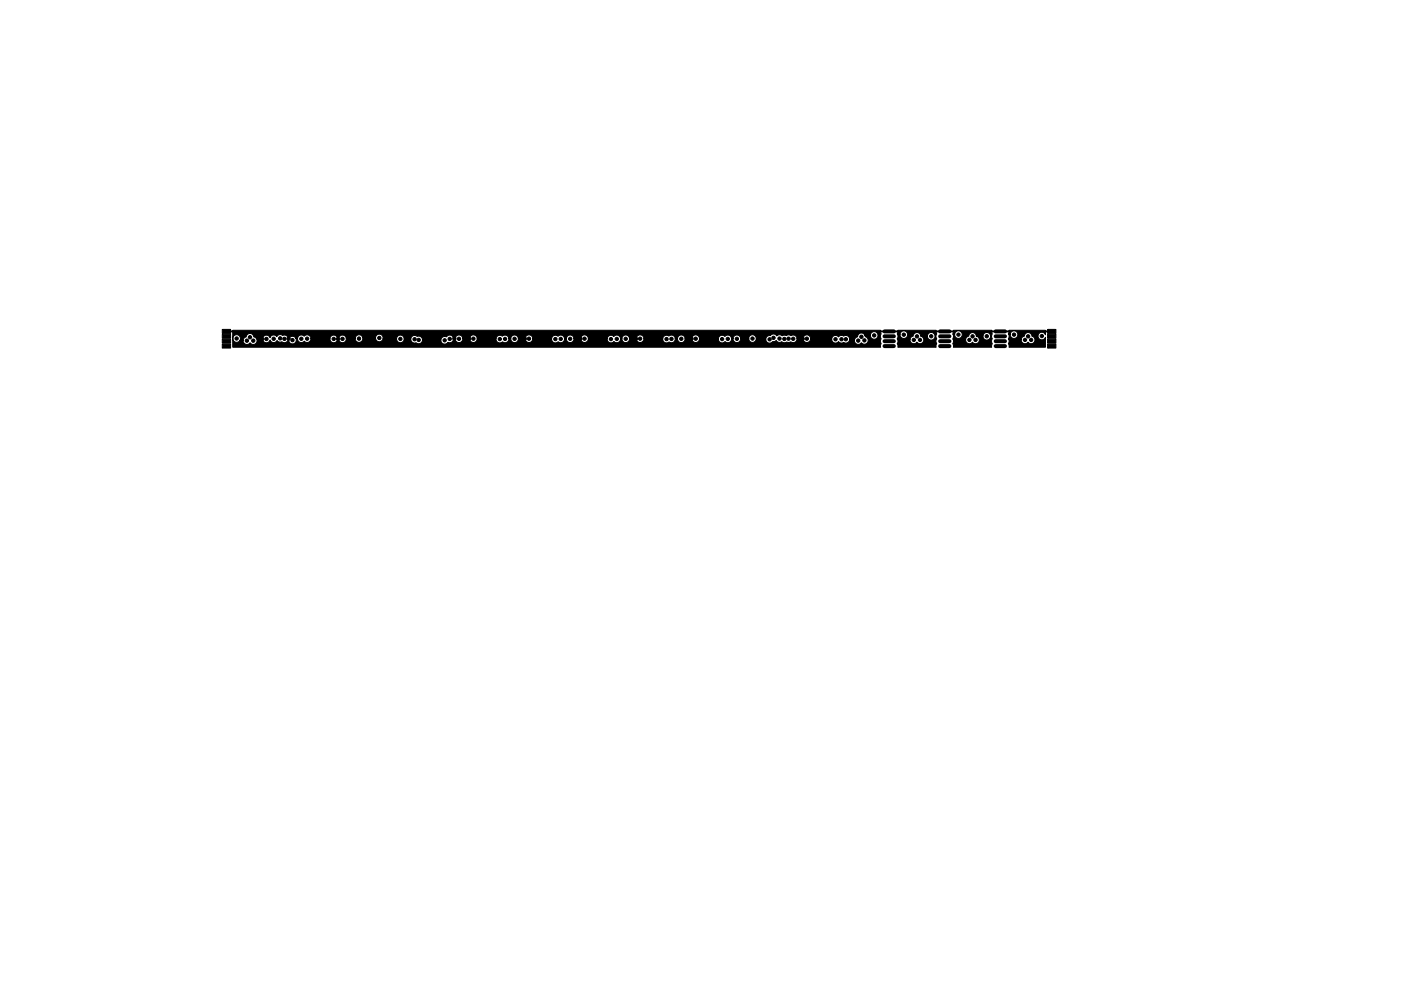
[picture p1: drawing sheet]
<svg xmlns="http://www.w3.org/2000/svg" width="420mm" height="297mm" viewBox="0 0 420 297" stroke-linecap="round" stroke-linejoin="round" font-family="sans-serif">
<g fill="#000" stroke="#000" stroke-width=".3">
<path d="M66.7 98.7h2.5v1.2h-2.5zM67.8 99.2h1.8l.2-.2h194.3l.1 .2h4.9l.2-.2h11.4l.2 .2h4.9l.1-.2h11.5l.1 .2 16-.2 .2 .2h1.9l-.1 .3h-1.8l-.2 .9a1.14 1.14 0 0 0-1.7-.6 1.14 1.14 0 0 0 0 1.8 1.14 1.14 0 0 0 1.7-.5v3h-10.9v-.4a1.22 1.22 0 0 1 0-1.4l-.1-.5h3.8a1.14 1.14 0 0 0 .7 1.2 1.14 1.14 0 0 0 1.3-.4 1.16 1.16 0 0 0 1.9-.1 1.16 1.16 0 0 0-.7-1.8 1.21 1.21 0 0 0-1.3-1 1.21 1.21 0 0 0-1.1 1.1l-.6 .4-.2 .6h-3.8v-1.6h.5v.2a1.14 1.14 0 0 0 1.7 .9 1.14 1.14 0 0 0 0-2 1.14 1.14 0 0 0-1.7 .9h-.5v-.7h-5l.1 .6a1.37 1.37 0 0 0 0 1.5l-.2 .7 .2 .7-.2 1.1h-11.5l.1-.4a1.21 1.21 0 0 1 0-1.4l-.1-.5h3.7a1.14 1.14 0 0 0 .7 1.2 1.14 1.14 0 0 0 1.3-.4 1.17 1.17 0 0 0 2-.2 1.17 1.17 0 0 0-.8-1.7h2v.2a1.14 1.14 0 0 0 1.7 .9 1.14 1.14 0 0 0 0-2 1.14 1.14 0 0 0-1.7 .9h-2v-.2a1.22 1.22 0 0 0-1.3-.8 1.22 1.22 0 0 0-1.1 1.1l-.6 .4-.2 .6h-3.7l-.1-1.6h.5v.2a1.14 1.14 0 0 0 1.7 .9 1.14 1.14 0 0 0 0-2 1.14 1.14 0 0 0-1.7 .9h-.5v-.7h-4.9v.6a1.37 1.37 0 0 0 0 1.5l-.2 .7 .2 .7-.2 1.1h-11.4v-.4a1.21 1.21 0 0 1 0-1.4l-.1-.5h3.7a1.14 1.14 0 0 0 .7 1.2 1.14 1.14 0 0 0 1.4-.5 1.17 1.17 0 0 0 1.9-.1 1.17 1.17 0 0 0-.8-1.7h2v.2a1.14 1.14 0 0 0 1.8 .9 1.14 1.14 0 0 0 0-2 1.14 1.14 0 0 0-1.8 .9h-2v-.2a1.23 1.23 0 0 0-1.3-.8 1.23 1.23 0 0 0-1.1 1.1l-.5 .4-.3 .6h-3.7l-.1-1.6h.8v.2a1.14 1.14 0 0 0 1.8 .9 1.14 1.14 0 0 0 0-2 1.14 1.14 0 0 0-1.8 .9h-.8v-.7h-4.9l.1 .6a1.36 1.36 0 0 0-.1 1.5l-.2 .7 .3 .7-.2 1.1h-194.3v-2.7a1.14 1.14 0 0 0 .8 1.2 1.14 1.14 0 0 0 1.4-.6h.9v.2a1.14 1.14 0 0 0 .9 1 1.14 1.14 0 0 0 1.2-.5 1.14 1.14 0 0 0 1.6 .4 1.14 1.14 0 0 0 .3-1.6h1.9v.2a1.14 1.14 0 0 0 1 1 1.14 1.14 0 0 0 1.2-.8 1.14 1.14 0 0 0 1 .8 1.14 1.14 0 0 0 1.1-.6 1.18 1.18 0 0 0 1.5 .4 1.14 1.14 0 0 0 1.8-.7l.2 .3a1.14 1.14 0 0 0 1.4 .9 1.14 1.14 0 0 0 .7-1.6h.5v.3a1.14 1.14 0 0 0 .8 .9 1.14 1.14 0 0 0 1.3-.3 1.13 1.13 0 0 0 1.2 .3 1.13 1.13 0 0 0 .7-1.1h5.8v.2a1.14 1.14 0 0 0 1.2 1 1.14 1.14 0 0 0 1-1.2h.4v.2a1.14 1.14 0 0 0 1.3 1 1.14 1.14 0 0 0 .9-1.3h2.7v.2a1.14 1.14 0 0 0 1.4 1 1.14 1.14 0 0 0 .9-1.4h3.8v.2a1.14 1.14 0 0 0 1.1 1 1.14 1.14 0 0 0 1.2-.9h4v.2a1.14 1.14 0 0 0 1.2 1 1.14 1.14 0 0 0 1.1-1.1h2v.2a1.22 1.22 0 0 0 1.6 1 1.14 1.14 0 0 0 1.3 .1 1.14 1.14 0 0 0 .6-1h5.5v.2a1.14 1.14 0 0 0 .9 1 1.14 1.14 0 0 0 1.2-.5 1.14 1.14 0 0 0 1.7-1.2h.5v.3a1.14 1.14 0 0 0 1.3 1 1.14 1.14 0 0 0 1-1.3h2v.2a1.14 1.14 0 0 0 1.2 1.1 1.14 1.14 0 0 0 1.1-1.2h5.7v.2a1.19 1.19 0 0 0 1.9 .8 1.14 1.14 0 0 0 1.3 .1 1.14 1.14 0 0 0 .6-1.2h.6v.3a1.14 1.14 0 0 0 1.2 1 1.14 1.14 0 0 0 1-1.3h2.1v.2a1.14 1.14 0 0 0 1.2 1.1 1.14 1.14 0 0 0 1.1-1.2h5.6v.2a1.21 1.21 0 0 0 2 .8 1.14 1.14 0 0 0 1.3 .1 1.14 1.14 0 0 0 .6-1.2h.6v.3a1.14 1.14 0 0 0 1.2 1 1.14 1.14 0 0 0 1-1.3h2.1v.2a1.14 1.14 0 0 0 1.2 1.1 1.14 1.14 0 0 0 1-1.2h5.7v.2a1.14 1.14 0 0 0 .8 1 1.14 1.14 0 0 0 1.2-.4 1.14 1.14 0 0 0 1.3 .3 1.14 1.14 0 0 0 .7-1.2h.4v.3a1.14 1.14 0 0 0 1.3 1 1.14 1.14 0 0 0 1-1.3h2v.2a1.14 1.14 0 0 0 1.2 1.1 1.14 1.14 0 0 0 1.1-1.2h5.7v.2a1.14 1.14 0 0 0 .7 1 1.14 1.14 0 0 0 1.2-.2 1.14 1.14 0 0 0 1.2 .1 1.14 1.14 0 0 0 .6-1.2h.7v.3a1.14 1.14 0 0 0 1.2 1 1.14 1.14 0 0 0 1-1.3h2.1v.2a1.14 1.14 0 0 0 1.2 1.1 1.14 1.14 0 0 0 1.1-1.2h5.6v.2a1.27 1.27 0 0 0 2.1 .8 1.14 1.14 0 0 0 1.3 .1 1.14 1.14 0 0 0 .6-1.2h.5v.3a1.14 1.14 0 0 0 1.2 1 1.14 1.14 0 0 0 1-1.3h2.4v.2a1.14 1.14 0 0 0 1.2 1 1.14 1.14 0 0 0 1.1-1h2.9v.2a1.24 1.24 0 0 0 .9 1 1.24 1.24 0 0 0 1.3-.4l.9-.3 .1 .1a1.34 1.34 0 0 0 1.6 .3 1.22 1.22 0 0 0 1.4 0l.7 .1 .6-.2a1.14 1.14 0 0 0 1.2 .2 1.14 1.14 0 0 0 .6-1.2h1.8v.2a1.14 1.14 0 0 0 1.2 1.1 1.14 1.14 0 0 0 1.1-1.1h6.3v.2a1.14 1.14 0 0 0 .9 1 1.14 1.14 0 0 0 1.2-.4 1.39 1.39 0 0 0 1.6 .3 1.14 1.14 0 0 0 1.7-.7h1.4v.2a1.14 1.14 0 0 0 .9 1 1.14 1.14 0 0 0 1.2-.5 1.16 1.16 0 0 0 1.9-.1 1.16 1.16 0 0 0-.7-1.8l-.2-.4h1.7v.2a1.14 1.14 0 0 0 1.8 .9 1.14 1.14 0 0 0 0-1.9 1.14 1.14 0 0 0-1.8 .8h-1.7a1.24 1.24 0 0 0-1.3-.5 1.24 1.24 0 0 0-.9 1.1l-.6 .4-.3 .6h-1.4v-.2a1.25 1.25 0 0 0-1.9-1.1 1.13 1.13 0 0 0-1.4 .3 1.14 1.14 0 0 0-1.2-.4 1.14 1.14 0 0 0-.9 1h-6.3v-.2a1.14 1.14 0 0 0-1.1-1 1.14 1.14 0 0 0-1.2 1h-1.8v-.2a1.15 1.15 0 0 0-1.8-.6 1.22 1.22 0 0 0-1.4 0l-.7-.1-.5 .2a1.12 1.12 0 0 0-1.6 0 1.28 1.28 0 0 0-2.1-.1 1.14 1.14 0 0 0-1.2 1h-2.9a1.14 1.14 0 0 0-1-1.2 1.14 1.14 0 0 0-1.3 1l-2.4-.2a1.14 1.14 0 0 0-1.2-.8 1.14 1.14 0 0 0-1 1h-.5v-.1a1.31 1.31 0 0 0-2.1-.5 1.14 1.14 0 0 0-1.9 .7l-5.6-.1a1.14 1.14 0 0 0-1.2-1 1.14 1.14 0 0 0-1.1 1h-2.1v-.2a1.14 1.14 0 0 0-1.2-.8 1.14 1.14 0 0 0-1 1h-.7v-.1a1.14 1.14 0 0 0-1.9-.6 1.14 1.14 0 0 0-1.8 .8l-5.7-.1a1.14 1.14 0 0 0-1.1-1 1.14 1.14 0 0 0-1.2 1h-2l-.1-.2a1.14 1.14 0 0 0-1.2-.8 1.14 1.14 0 0 0-1 1h-.4v-.1a1.14 1.14 0 0 0-2-.4 1.14 1.14 0 0 0-1.2-.3 1.14 1.14 0 0 0-.8 .9l-5.7-.1a1.14 1.14 0 0 0-1.1-1 1.14 1.14 0 0 0-1.1 1h-2.1v-.2a1.14 1.14 0 0 0-1.2-.8 1.14 1.14 0 0 0-1 1h-.6v-.1a1.23 1.23 0 0 0-2-.5 1.14 1.14 0 0 0-1.9 .7l-5.6-.1a1.14 1.14 0 0 0-1.2-1 1.14 1.14 0 0 0-1.1 1h-2.1v-.2a1.14 1.14 0 0 0-1.2-.8 1.14 1.14 0 0 0-1 1h-.6v-.1a1.2 1.2 0 0 0-2-.5 1.14 1.14 0 0 0-1.8 .7l-5.7-.1a1.14 1.14 0 0 0-1.1-1 1.14 1.14 0 0 0-1.2 1h-2l-.1-.2a1.14 1.14 0 0 0-1.2-.8 1.14 1.14 0 0 0-1 1h-.5v-.1a1.14 1.14 0 0 0-1-.8 1.14 1.14 0 0 0-1.1 .5 1.14 1.14 0 0 0-1.7 .9l-5.5-.1a1.22 1.22 0 0 0-1.6-1 1.14 1.14 0 0 0-1.9 .8l-2-.1a1.14 1.14 0 0 0-1.1-1.1 1.14 1.14 0 0 0-1.2 1.1l-4-.1a1.14 1.14 0 0 0-1-1.2 1.14 1.14 0 0 0-1.3 1h-3.8a1.14 1.14 0 0 0-1.2-.8 1.14 1.14 0 0 0-1.1 1l-2.7-.2a1.14 1.14 0 0 0-1.2-.8 1.14 1.14 0 0 0-1 1.1h-.4v-.2a1.14 1.14 0 0 0-1.2-.8 1.14 1.14 0 0 0-1 1l-5.8-.1a1.14 1.14 0 0 0-.8-1 1.14 1.14 0 0 0-1.2 .4 1.14 1.14 0 0 0-1.2-.3 1.14 1.14 0 0 0-.8 .9h-.5a1.14 1.14 0 0 0-1.2-.6 1.14 1.14 0 0 0-.9 1l-.2-.1a1.17 1.17 0 0 0-1.7-1.2 1.14 1.14 0 0 0-1.7 .4 1.13 1.13 0 0 0-1.1-.5 1.13 1.13 0 0 0-.9 .8 1.14 1.14 0 0 0-1.2-.7 1.14 1.14 0 0 0-1 1h-1.9l-.8-.5a1.2 1.2 0 0 0-1.2-1 1.2 1.2 0 0 0-1.2 1l-.5 .4-.3 .6h-.9l.1-.2a1.16 1.16 0 0 0-.9-1.5 1.16 1.16 0 0 0-1.4 1.1v-1.8l-2-.1zM314.2 98.7h2.5v1.2h-2.5zM66.7 103.1h2.5v1.2h-2.5zM66.7 101.7h2.5v1.2h-2.5zM66.7 100.2h2.5v1.2h-2.5zM314.2 103.1h2.5v1.2h-2.5zM314.2 101.7h2.5v1.2h-2.5zM314.2 100.2h2.5v1.2h-2.5z"/>
<circle cx="71" cy="101.5" r=".5"/>
<circle cx="74" cy="102.1" r=".5"/>
<circle cx="75" cy="101.1" r=".5"/>
<circle cx="76" cy="102.1" r=".5"/>
<circle cx="78.7" cy="101.6" r=".5"/>
<circle cx="79.9" cy="101.6" r=".5"/>
<circle cx="82.1" cy="101.5" r=".5"/>
<circle cx="84" cy="101.4" r=".5"/>
<circle cx="85.3" cy="101.6" r=".5"/>
<circle cx="86.5" cy="101.5" r=".5"/>
<circle cx="87.7" cy="101.9" r=".5"/>
<circle cx="90.4" cy="101.5" r=".5"/>
<circle cx="92.1" cy="101.5" r=".5"/>
<circle cx="100.1" cy="101.6" r=".5"/>
<circle cx="101.4" cy="101.6" r=".5"/>
<circle cx="102.7" cy="101.6" r=".5"/>
<circle cx="107.7" cy="101.5" r=".5"/>
<circle cx="109.6" cy="101.3" r=".5"/>
<circle cx="113.8" cy="101.3" r=".5"/>
<circle cx="120.1" cy="101.6" r=".5"/>
<circle cx="124.3" cy="101.7" r=".5"/>
<circle cx="125.6" cy="101.9" r=".5"/>
<circle cx="133.4" cy="102" r=".5"/>
<circle cx="134.9" cy="101.6" r=".5"/>
<circle cx="136.3" cy="101.5" r=".5"/>
<circle cx="137.7" cy="101.6" r=".5"/>
<circle cx="140.7" cy="101.5" r=".5"/>
<circle cx="142" cy="101.5" r=".5"/>
<circle cx="149.9" cy="101.6" r=".5"/>
<circle cx="151.5" cy="101.6" r=".5"/>
<circle cx="154.3" cy="101.6" r=".5"/>
<circle cx="157.4" cy="101.5" r=".5"/>
<circle cx="158.6" cy="101.5" r=".5"/>
<circle cx="166.6" cy="101.6" r=".5"/>
<circle cx="168.2" cy="101.6" r=".5"/>
<circle cx="171" cy="101.6" r=".5"/>
<circle cx="174.1" cy="101.5" r=".5"/>
<circle cx="175.3" cy="101.5" r=".5"/>
<circle cx="183.2" cy="101.6" r=".5"/>
<circle cx="185" cy="101.6" r=".5"/>
<circle cx="187.7" cy="101.6" r=".5"/>
<circle cx="190.7" cy="101.5" r=".5"/>
<circle cx="192" cy="101.5" r=".5"/>
<circle cx="199.9" cy="101.6" r=".5"/>
<circle cx="201.4" cy="101.6" r=".5"/>
<circle cx="204.3" cy="101.6" r=".5"/>
<circle cx="207.4" cy="101.5" r=".5"/>
<circle cx="208.6" cy="101.5" r=".5"/>
<circle cx="216.6" cy="101.6" r=".5"/>
<circle cx="218.3" cy="101.6" r=".5"/>
<circle cx="221" cy="101.6" r=".5"/>
<circle cx="224.1" cy="101.5" r=".5"/>
<circle cx="225.7" cy="101.5" r=".5"/>
<circle cx="230.8" cy="101.7" r=".5"/>
<circle cx="232" cy="101.3" r=".5"/>
<circle cx="233.8" cy="101.5" r=".5"/>
<circle cx="235.2" cy="101.6" r=".5"/>
<circle cx="236.5" cy="101.5" r=".5"/>
<circle cx="237.9" cy="101.6" r=".5"/>
<circle cx="240.7" cy="101.5" r=".5"/>
<circle cx="242" cy="101.5" r=".5"/>
<circle cx="250.6" cy="101.7" r=".5"/>
<circle cx="252.4" cy="101.7" r=".5"/>
<circle cx="253.7" cy="101.7" r=".5"/>
<circle cx="257.4" cy="102.1" r=".5"/>
<circle cx="258.3" cy="101" r=".5"/>
<circle cx="259.2" cy="102" r=".5"/>
<circle cx="262.2" cy="100.5" r=".5"/>
<circle cx="271.1" cy="100.3" r=".5"/>
<circle cx="274.1" cy="101.9" r=".5"/>
<circle cx="275" cy="100.8" r=".5"/>
<circle cx="275.9" cy="101.9" r=".5"/>
<circle cx="279.3" cy="100.8" r=".5"/>
<circle cx="287.4" cy="100.3" r=".5"/>
<circle cx="290.7" cy="101.9" r=".5"/>
<circle cx="291.7" cy="100.8" r=".5"/>
<circle cx="292.6" cy="101.9" r=".5"/>
<circle cx="295.9" cy="100.8" r=".5"/>
<circle cx="304.1" cy="100.3" r=".5"/>
<circle cx="307.4" cy="101.9" r=".5"/>
<circle cx="308.3" cy="100.8" r=".5"/>
<circle cx="309.2" cy="101.9" r=".5"/>
<circle cx="312.4" cy="100.7" r=".5"/>
</g>
<path d="M265.3 99.3h2.8M281.9 99.3h2.8M298.6 99.3h2.8M265.3 103.7h2.8M265.3 102.3h2.8M265.3 100.8h2.8M281.9 103.7h2.8M281.9 102.3h2.8M281.9 100.8h2.8M298.6 103.7h2.8M298.6 102.3h2.8M298.6 100.8h2.8" fill="none" stroke="#000" stroke-width="1.2"/>
</svg>
